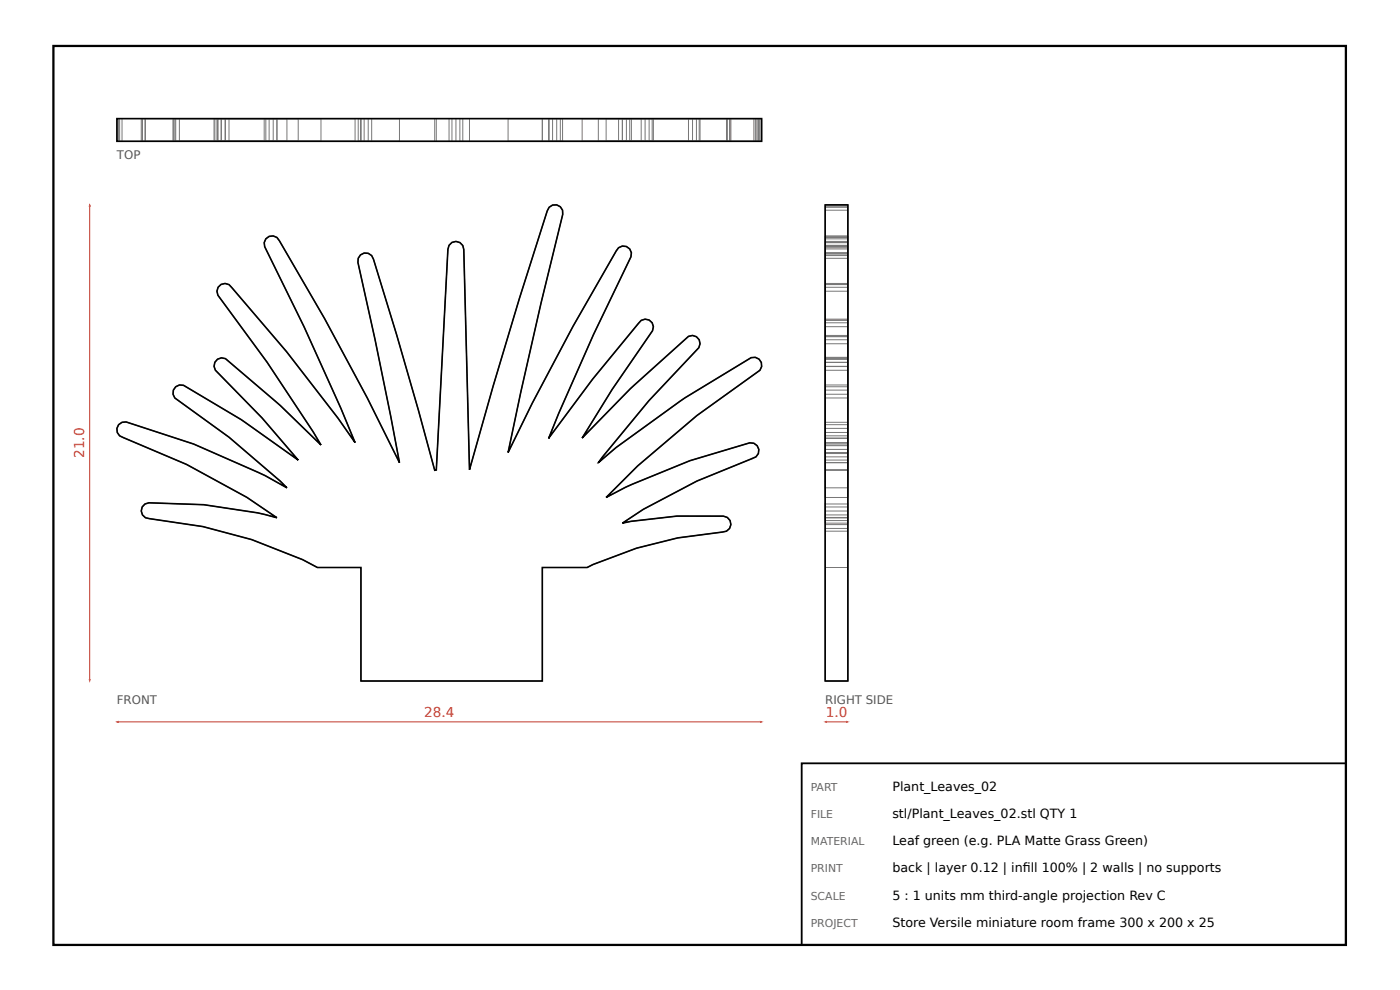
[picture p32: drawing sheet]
<svg xmlns="http://www.w3.org/2000/svg" width="297mm" height="210mm" viewBox="0 0 297 210" stroke-linecap="round" stroke-linejoin="round" font-family="sans-serif">
<defs><g id="words">
<g font-size="2.9" fill="#c0392b">
<text x="17.9" y="97.1" transform="rotate(-90 17.9 97.1)">21.0</text>
<text x="90" y="152.1">28.4</text>
<text x="175.2" y="152.1">1.0</text>
</g>
<g font-size="2.7">
<text x="189.3" y="167.6">Plant_Leaves_02</text>
<text x="189.3" y="173.4">stl/Plant_Leaves_02.stl QTY 1</text>
<text x="189.3" y="179.2">Leaf green (e.g. PLA Matte Grass Green)</text>
<text x="189.3" y="184.9">back | layer 0.12 | infll 100% | 2 walls | no supports</text>
<text x="217" y="184.9">i</text>
<text x="189.3" y="190.7">5 : 1 units mm third-angle projection Rev C</text>
<text x="189.3" y="196.5">Store Versile miniature room frame 300 x 200 x 25</text>
</g>
<g font-size="2.5" fill="#555">
<text x="24.8" y="33.8">TOP</text>
<text x="24.8" y="149.2">FRONT</text>
<text x="175.1" y="149.2">RIGHT SIDE</text>
</g>
<g font-size="2.3" fill="#666">
<text x="172" y="167.6">PART</text>
<text x="172" y="173.4">FILE</text>
<text x="172" y="179.2">MATERIAL</text>
<text x="172" y="184.9">PRINT</text>
<text x="172" y="190.7">SCALE</text>
<text x="172" y="196.5">PROJECT</text>
</g>
</g></defs>
<path d="M11.3 9.7h274.2v190.6h-274.2z" fill="none" stroke="#000" stroke-width=".48"/>
<g fill="none" stroke="#777" stroke-width=".21">
<path d="M24.8 25.1h136.8v4.9h-136.8zM24.9 25.1v4.9M25.2 25.1v4.9M25.4 25.1v4.9M25.9 25.1v4.9M30 25.1v4.9M30.2 25.1v4.9M30.8 25.1v4.9M30.9 25.1v4.9M36.7 25.1v4.9M36.8 25.1v4.9M37.1 25.1v4.9"/>
<path d="M37.3 25.1v4.9M38.1 25.1v4.9M45.4 25.1v4.9M45.6 25.1v4.9M46 25.1v4.9M46.1 25.1v4.9M46.3 25.1v4.9M46.9 25.1v4.9M47 25.1v4.9M47.7 25.1v4.9M47.8 25.1v4.9M48.6 25.1v4.9"/>
<path d="M56 25.1v4.9M56.4 25.1v4.9M57.1 25.1v4.9M58 25.1v4.9M58.7 25.1v4.9M60.9 25.1v4.9M63.3 25.1v4.9M68.1 25.1v4.9M75.3 25.1v4.9M76 25.1v4.9M76.5 25.1v4.9M76.6 25.1v4.9"/>
<path d="M77.3 25.1v4.9M78.1 25.1v4.9M78.9 25.1v4.9M84.7 25.1v4.9M92.2 25.1v4.9M92.6 25.1v4.9M95.3 25.1v4.9M95.9 25.1v4.9M96.7 25.1v4.9M97.6 25.1v4.9M98.2 25.1v4.9M99.6 25.1v4.9"/>
<path d="M107.8 25.1v4.9M115.1 25.1v4.9M116.4 25.1v4.9M116.5 25.1v4.9M117.2 25.1v4.9M118.1 25.1v4.9M118.9 25.1v4.9M119.3 25.1v4.9M123.5 25.1v4.9M126.9 25.1v4.9M128.6 25.1v4.9M131.2 25.1v4.9"/>
<path d="M132 25.1v4.9M132.9 25.1v4.9M133.6 25.1v4.9M134 25.1v4.9M136 25.1v4.9M136.9 25.1v4.9M137.7 25.1v4.9M138.4 25.1v4.9M138.6 25.1v4.9M146.1 25.1v4.9M146.9 25.1v4.9M147.7 25.1v4.9"/>
<path d="M148.3 25.1v4.9M148.5 25.1v4.9M154.1 25.1v4.9M154.3 25.1v4.9M154.8 25.1v4.9M154.9 25.1v4.9M155.1 25.1v4.9M159.9 25.1v4.9M160.2 25.1v4.9M160.4 25.1v4.9M160.6 25.1v4.9M160.9 25.1v4.9"/>
<path d="M161 25.1v4.9M161.2 25.1v4.9M161.5 25.1v4.9M56.4 50.6a1.69 1.69 0 0 1 2.9 .5l9.6 16.5 9 16.8 6.8 13.7-5.1-26.2-3.7-16.3a1.68 1.68 0 0 1 1.3-2 1.68 1.68 0 0 1 2 1.4l5 16 4.6 16.1 3.4 12.6h.4l2.4-46.9a1.68 1.68 0 0 1 1.7-1.6 1.68 1.68 0 0 1 1.7 1.7l1.2 46.7 5-17.7 5.6-18.6 5.9-18.6a1.69 1.69 0 0 1 2-1.3 1.69 1.69 0 0 1 1.3 2l-4.6 18.9-4.3 18.9-2.7 12.7a493.4 493.4 0 0 1 23.4-43.4 1.68 1.68 0 0 1 2.1 0 1.68 1.68 0 0 1 .6 1.9l-8 16.5-7.4 16.8-2.1 5.2a308.9 308.9 0 0 1 19.6-25 1.69 1.69 0 0 1 2.1 .2 1.69 1.69 0 0 1 .3 2l-8.5 12.4-6.4 10.4 10.2-10.5 12.4-11.1a1.69 1.69 0 0 1 2 .4 1.69 1.69 0 0 1 .2 2l-10.6 11.3-10.8 13.1 3.8-3.2 14.6-10.5 14.1-8.6a1.69 1.69 0 0 1 1.9 .7 1.69 1.69 0 0 1-.1 2l-13.3 9.6-12.6 10.7-6.7 6.7 5.5-2.8 12.3-5 12.7-3.8a1.68 1.68 0 0 1 1.9 1.4 1.68 1.68 0 0 1-1.4 1.9l-11.7 4.8-11.4 6-4.5 2.9 1.9-.4 9.7-1.1h9.9a1.69 1.69 0 0 1 1.6 1.8 1.69 1.69 0 0 1-1.8 1.6 79.9 79.9 0 0 0-28.7 7.5h-9.5v24.1h-38.5v-24.1h-9.3l-3.1-1.6-10.8-4.3-10.3-2.8-11.4-1.6a1.68 1.68 0 0 1-1.7-1.7 1.68 1.68 0 0 1 1.6-1.7l11.6 .4 11.5 1.7 4 1.1-6.3-4.4-12.8-6.9-13.4-5.7a1.69 1.69 0 0 1-1.4-2 1.69 1.69 0 0 1 2-1.3l14.3 4.6 15.1 6.7 4.7 2.6-1.5-1.4-10.8-9.3-11.5-8.3a1.69 1.69 0 0 1-.1-2.1 1.69 1.69 0 0 1 1.9-.6l12.3 7.3 12.1 8.5-7.7-8.9-9.9-10.1a1.68 1.68 0 0 1 .1-2.1 1.68 1.68 0 0 1 2-.4l11.7 10 8.6 8.3-1.7-2.8-9.7-14.7-10.5-14.2a1.68 1.68 0 0 1 .7-2.3 1.68 1.68 0 0 1 2.3 .7l11.6 13.5 10.9 14.1 3.6 5.2-3-7.2-7.8-17.3-8.3-17-.2-.9zM175.1 43.4h4.8v101h-4.8zM175.1 52.8h4.8M175.1 53.6h4.8M175.1 52.3h4.8M175.1 52.5h4.8M175.1 52.2h4.8M175.1 43.8h4.8M175.1 44.6h4.8"/>
<path d="M175.1 43.5h4.8M175.1 43.9h4.8M175.1 51.4h4.8M175.1 52h4.8M175.1 51.2h4.8M175.1 54h4.8M175.1 54.8h4.8M175.1 53.7h4.8M175.1 54.2h4.8M175.1 50.6h4.8M175.1 50.1h4.8M175.1 50h4.8"/>
<path d="M175.1 50.4h4.8M175.1 76.8h4.8M175.1 77.7h4.8M175.1 78.5h4.8M175.1 76.1h4.8M175.1 75.8h4.8M175.1 72h4.8M175.1 72.9h4.8M175.1 71.3h4.8M175.1 71.4h4.8M175.1 71.1h4.8M175.1 67.8h4.8"/>
<path d="M175.1 67.9h4.8M175.1 67.7h4.8M175.1 68.4h4.8M175.1 69.3h4.8M175.1 60.3h4.8M175.1 61.7h4.8M175.1 60.9h4.8M175.1 75.9h4.8M175.1 60.1h4.8M175.1 76.2h4.8M175.1 76h4.8M175.1 95.9h4.8"/>
<path d="M175.1 96.2h4.8M175.1 96.9h4.8M175.1 95.3h4.8M175.1 94.5h4.8M175.1 94h4.8M175.1 92.9h4.8M175.1 99.6h4.8M175.1 98.1h4.8M175.1 99.7h4.8M175.1 93.8h4.8M175.1 94.3h4.8M175.1 82.7h4.8"/>
<path d="M175.1 81.6h4.8M175.1 97.5h4.8M175.1 82h4.8M175.1 83.6h4.8M175.1 84.4h4.8M175.1 90.8h4.8M175.1 91.7h4.8M175.1 90h4.8M175.1 89.5h4.8M175.1 92.4h4.8M175.1 105.5h4.8M175.1 112.6h4.8"/>
<path d="M175.1 109.7h4.8M175.1 112h4.8M175.1 111.2h4.8M175.1 110.4h4.8M175.1 110.9h4.8M175.1 103.4h4.8M175.1 109.8h4.8M175.1 109.2h4.8M175.1 107.5h4.8M175.1 106.8h4.8M175.1 108.3h4.8M175.1 120.3h4.8"/>
</g>
<path d="M24.8 25.1h136.8v4.9h-136.8zM56.4 50.6a1.69 1.69 0 0 1 2.9 .5l9.6 16.5 9 16.8 6.8 13.7-5.1-26.2-3.7-16.3a1.68 1.68 0 0 1 1.3-2 1.68 1.68 0 0 1 2 1.4l5 16 4.6 16.1 3.4 12.6h.4l2.4-46.9a1.68 1.68 0 0 1 1.7-1.6 1.68 1.68 0 0 1 1.7 1.7l1.2 46.7a1191.3 1191.3 0 0 1 16.5-54.9 1.69 1.69 0 0 1 2-1.3 1.69 1.69 0 0 1 1.3 2l-4.6 18.9-4.3 18.9-2.7 12.7a493.4 493.4 0 0 1 23.4-43.4 1.68 1.68 0 0 1 2.1 0 1.68 1.68 0 0 1 .6 1.9l-8 16.5-7.4 16.8-2.1 5.2a386.8 386.8 0 0 1 19.6-25 1.69 1.69 0 0 1 2.1 .2 1.69 1.69 0 0 1 .3 2l-8.5 12.4-6.4 10.4 10.2-10.5 12.4-11.1a1.69 1.69 0 0 1 2 .4 1.69 1.69 0 0 1 .2 2l-10.6 11.3-10.8 13.1 3.8-3.2 14.6-10.5 14.1-8.6a1.69 1.69 0 0 1 1.9 .7 1.69 1.69 0 0 1-.1 2l-13.3 9.6-12.6 10.7-6.7 6.7 5.5-2.8 12.3-5 12.7-3.8a1.69 1.69 0 0 1 1.9 1.4 1.69 1.69 0 0 1-1.4 1.9l-11.7 4.8-11.4 6-4.5 2.9 .4-.1a79 79 0 0 1 21.4-1.3 1.66 1.66 0 0 1 1.2 1.9 1.66 1.66 0 0 1-1.7 1.4 90 90 0 0 0-27.5 6.9l-1.2 .6h-9.5v24.1h-38.5v-24.1h-9.3l-3.1-1.6-10.8-4.3-10.3-2.8-11.4-1.6a1.68 1.68 0 0 1-1.7-1.7 1.68 1.68 0 0 1 1.6-1.7l11.6 .4 11.5 1.7 4 1.1-6.3-4.4-12.8-6.9-13.4-5.7a1.69 1.69 0 0 1-1.4-2 1.69 1.69 0 0 1 2-1.3l14.3 4.6 15.1 6.7 4.7 2.6-1.5-1.4-10.8-9.3-11.5-8.3a1.69 1.69 0 0 1-.1-2.1 1.69 1.69 0 0 1 1.9-.6l12.3 7.3 12.1 8.5-7.7-8.9-9.9-10.1a1.68 1.68 0 0 1 .1-2.1 1.68 1.68 0 0 1 2-.4 217.5 217.5 0 0 1 20.3 18.3l-1.7-2.8-9.7-14.7-10.5-14.2a1.68 1.68 0 0 1 .7-2.3 1.68 1.68 0 0 1 2.3 .7l11.6 13.5 10.9 14.1 3.6 5.2-3-7.2-7.8-17.3-8.3-17-.2-.9zM175.1 43.4h4.8v101h-4.8z" fill="none" stroke="#000" stroke-width=".34"/>
<path d="M24.8 153h136.8" fill="none" stroke="#c0392b" stroke-width=".21"/>
<g fill="#c0392b">
<path d="M24.4 153l.8-.2v.5z"/>
<path d="M161.2 152.8l.8 .2-.8 .3z"/>
</g>
<path d="M19 43.4v101" fill="none" stroke="#c0392b" stroke-width=".21"/>
<g fill="#c0392b">
<path d="M18.8 144h.5l-.3 .8z"/>
<path d="M19 43l.3 .8h-.5z"/>
</g>
<path d="M175.1 153h4.8" fill="none" stroke="#c0392b" stroke-width=".21"/>
<g fill="#c0392b">
<path d="M174.7 153l.7-.2v.5z"/>
<path d="M179.5 152.8l.8 .2-.8 .3z"/>
</g>
<path d="M170.1 161.8h115.4v38.5h-115.4z" fill="none" stroke="#000" stroke-width=".38"/>
<use href="#words"/>
</svg>
